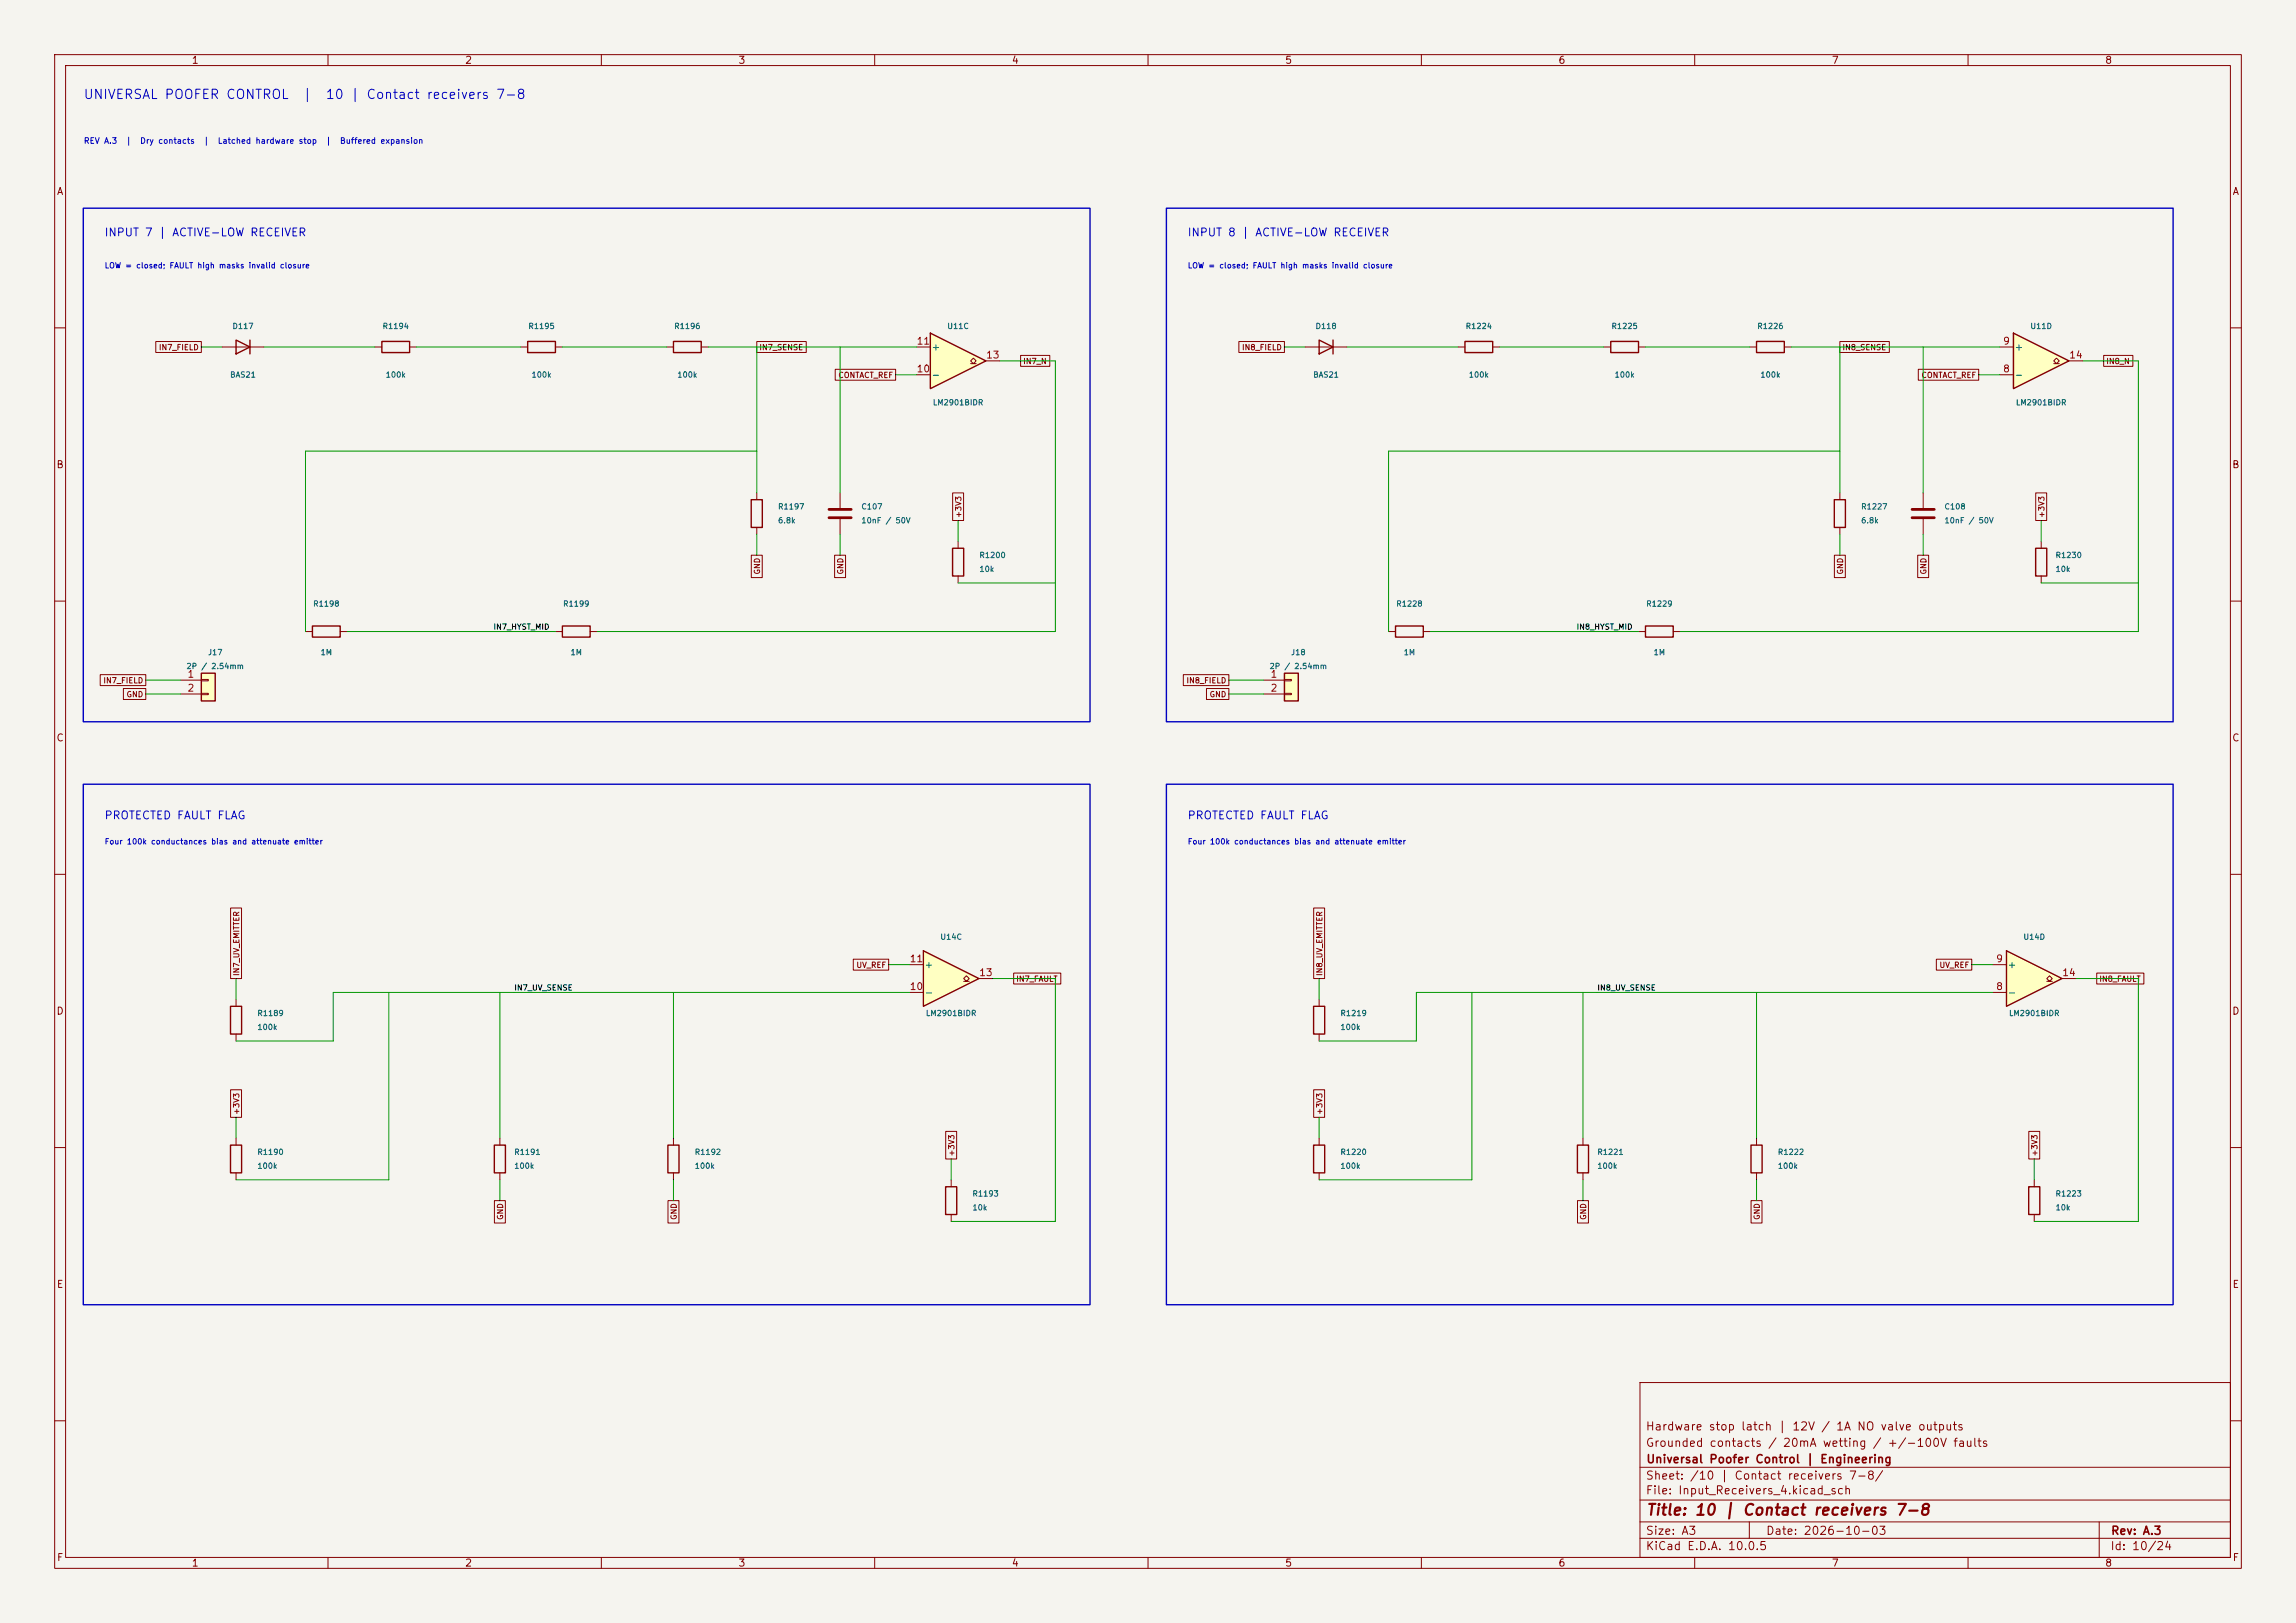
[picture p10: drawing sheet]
<svg xmlns="http://www.w3.org/2000/svg" width="420mm" height="297mm" viewBox="0 0 420 297" stroke-linecap="round" stroke-linejoin="round" font-family="sans-serif">
<defs><g id="words">
<text font-size="2" fill="#840000" x="301" y="277.8">Title: 10 | Contact receivers 7-8</text>
<g font-size="1.7" fill="#0000c2">
<text x="15.2" y="18.5">UNIVERSAL POOFER CONTROL</text>
<text x="55.2" y="18.5">|</text>
<text x="59.5" y="18.5">10 | Contact receivers 7-8</text>
</g>
<g font-size="1.5" fill="#840000">
<text x="300.9" y="262.1">Hardware stop latch | 12V / 1A NO valve outputs</text>
<text x="300.9" y="265.1">Grounded contacts / 20mA wetting / +/-100V faults</text>
<text x="301" y="268.1">Universal Poofer Control | Engineering</text>
<text x="300.9" y="273.8">File: Input_Receivers_4.kicad_sch</text>
<text x="300.9" y="271.1">Sheet: /10 | Contact receivers 7-8/</text>
<text x="300.9" y="281.2">Size: A3</text>
<text x="322.9" y="281.2">Date: 2026-10-03</text>
<text x="386" y="281.2">Rev: A.3</text>
<text x="300.9" y="284">KiCad E.D.A. 10.0.5</text>
<text x="385.9" y="284">Id: 10/24</text>
</g>
<g font-size="1.4" fill="#0000c2">
<text x="19" y="43.6">INPUT 7 | ACTIVE-LOW RECEIVER</text>
<text x="217.1" y="43.6">INPUT 8 | ACTIVE-LOW RECEIVER</text>
<text x="19" y="150.3">PROTECTED FAULT FLAG</text>
<text x="217.1" y="150.3">PROTECTED FAULT FLAG</text>
</g>
<g font-size="1.3" fill="#840000">
<text x="35" y="12">1</text>
<text x="85" y="12">2</text>
<text x="135" y="12">3</text>
<text x="185" y="12">4</text>
<text x="235" y="12">5</text>
<text x="285" y="12">6</text>
<text x="335" y="12">7</text>
<text x="385" y="12">8</text>
<text x="10.3" y="36">A</text>
<text x="408.3" y="36">A</text>
<text x="10.2" y="86">B</text>
<text x="408.2" y="86">B</text>
<text x="10.2" y="136">C</text>
<text x="408.2" y="136">C</text>
<text x="10.2" y="186">D</text>
<text x="408.2" y="186">D</text>
<text x="10.3" y="236">E</text>
<text x="408.3" y="236">E</text>
<text x="10.3" y="286">F</text>
<text x="35" y="287">1</text>
<text x="85" y="287">2</text>
<text x="135" y="287">3</text>
<text x="185" y="287">4</text>
<text x="235" y="287">5</text>
<text x="285" y="287">6</text>
<text x="335" y="287">7</text>
<text x="385" y="287">8</text>
<text x="408.3" y="286">F</text>
</g>
<g font-size="1.3" fill="#a90000">
<text x="167.6" y="63.4">11</text>
<text x="180.3" y="65.9">13</text>
<text x="366.3" y="63.4">9</text>
<text x="378.4" y="65.9">14</text>
<text x="167.6" y="68.4">10</text>
<text x="366.3" y="68.4">8</text>
<text x="34.2" y="124.3">1</text>
<text x="232.3" y="124.3">1</text>
<text x="34.2" y="126.9">2</text>
<text x="232.3" y="126.9">2</text>
<text x="166.3" y="176.4">11</text>
<text x="179" y="178.9">13</text>
<text x="365" y="176.4">9</text>
<text x="377.1" y="178.9">14</text>
<text x="166.3" y="181.5">10</text>
<text x="365" y="181.5">8</text>
</g>
<g font-size="1.3" fill="#006464">
<text x="170.3" y="64.5">+</text>
<text x="368.4" y="64.5">+</text>
<text x="170.3" y="69.5">-</text>
<text x="368.4" y="69.5">-</text>
<text x="169" y="177.5">+</text>
<text x="367.1" y="177.5">+</text>
<text x="169" y="182.6">-</text>
<text x="367.1" y="182.6">-</text>
</g>
<g font-size="1.1" fill="#0000c2">
<text x="15.2" y="26.6">REV A.3</text>
<text x="22.9" y="26.6">|</text>
<text x="25.5" y="26.6">Dry contacts</text>
<text x="37.1" y="26.6">|</text>
<text x="39.7" y="26.6">Latched hardware stop</text>
<text x="59.5" y="26.6">|</text>
<text x="62.1" y="26.6">Buffered expansion</text>
</g>
<g font-size="1" fill="#0000c2">
<text x="19.1" y="49.4">LOW = closed; FAULT high masks invalid closure</text>
<text x="217.2" y="49.4">LOW = closed; FAULT high masks invalid closure</text>
<text x="19.1" y="154.8">Four 100k conductances bias and attenuate emitter</text>
<text x="217.2" y="154.8">Four 100k conductances bias and attenuate emitter</text>
</g>
<g font-size="1" fill="#840000">
<text x="29" y="64.3">IN7_FIELD</text>
<text x="138.8" y="64.3">IN7_SENSE</text>
<text x="227.1" y="64.3">IN8_FIELD</text>
<text x="336.9" y="64.3">IN8_SENSE</text>
<text x="153.3" y="69.4">CONTACT_REF</text>
<text x="187.1" y="66.9">IN7_N</text>
<text x="351.4" y="69.4">CONTACT_REF</text>
<text x="385.2" y="66.9">IN8_N</text>
<text x="176.1" y="94.9" transform="rotate(-90 176.1 94.9)">+3V3</text>
<text x="374.2" y="94.9" transform="rotate(-90 374.2 94.9)">+3V3</text>
<text x="139.3" y="105.2" transform="rotate(-90 139.3 105.2)">GND</text>
<text x="154.5" y="105.2" transform="rotate(-90 154.5 105.2)">GND</text>
<text x="337.4" y="105.2" transform="rotate(-90 337.4 105.2)">GND</text>
<text x="352.6" y="105.2" transform="rotate(-90 352.6 105.2)">GND</text>
<text x="18.8" y="125.3">IN7_FIELD</text>
<text x="216.9" y="125.3">IN8_FIELD</text>
<text x="23" y="127.8">GND</text>
<text x="221.2" y="127.8">GND</text>
<text x="44" y="178.7" transform="rotate(-90 44 178.7)">IN7_UV_EMITTER</text>
<text x="156.6" y="177.4">UV_REF</text>
<text x="185.8" y="179.9">IN7_FAULT</text>
<text x="242.1" y="178.7" transform="rotate(-90 242.1 178.7)">IN8_UV_EMITTER</text>
<text x="354.7" y="177.4">UV_REF</text>
<text x="383.9" y="179.9">IN8_FAULT</text>
<text x="44" y="204.1" transform="rotate(-90 44 204.1)">+3V3</text>
<text x="242.1" y="204.1" transform="rotate(-90 242.1 204.1)">+3V3</text>
<text x="174.8" y="211.7" transform="rotate(-90 174.8 211.7)">+3V3</text>
<text x="372.9" y="211.7" transform="rotate(-90 372.9 211.7)">+3V3</text>
<text x="92.3" y="223.3" transform="rotate(-90 92.3 223.3)">GND</text>
<text x="124" y="223.3" transform="rotate(-90 124 223.3)">GND</text>
<text x="290.4" y="223.3" transform="rotate(-90 290.4 223.3)">GND</text>
<text x="322.1" y="223.3" transform="rotate(-90 322.1 223.3)">GND</text>
</g>
<g font-size="1" fill="#006464">
<text x="42.4" y="60.4">D117</text>
<text x="69.9" y="60.4">R1194</text>
<text x="96.6" y="60.4">R1195</text>
<text x="123.2" y="60.4">R1196</text>
<text x="173.2" y="60.4">U11C</text>
<text x="240.5" y="60.4">D118</text>
<text x="268" y="60.4">R1224</text>
<text x="294.7" y="60.4">R1225</text>
<text x="321.3" y="60.4">R1226</text>
<text x="371.3" y="60.4">U11D</text>
<text x="42" y="69.3">BAS21</text>
<text x="70.5" y="69.3">100k</text>
<text x="97.1" y="69.3">100k</text>
<text x="123.8" y="69.3">100k</text>
<text x="240.1" y="69.3">BAS21</text>
<text x="268.6" y="69.3">100k</text>
<text x="295.2" y="69.3">100k</text>
<text x="321.9" y="69.3">100k</text>
<text x="170.5" y="74.4">LM2901BIDR</text>
<text x="368.7" y="74.4">LM2901BIDR</text>
<text x="142.2" y="93.5">R1197</text>
<text x="157.5" y="93.5">C107</text>
<text x="340.3" y="93.5">R1227</text>
<text x="355.6" y="93.5">C108</text>
<text x="142.2" y="96">6.8k</text>
<text x="157.5" y="96">10nF / 50V</text>
<text x="340.3" y="96">6.8k</text>
<text x="355.6" y="96">10nF / 50V</text>
<text x="179.1" y="102.4">R1200</text>
<text x="179.1" y="104.9">10k</text>
<text x="375.9" y="102.4">R1230</text>
<text x="375.9" y="104.9">10k</text>
<text x="57.2" y="111.2">R1198</text>
<text x="102.9" y="111.2">R1199</text>
<text x="255.3" y="111.2">R1228</text>
<text x="301" y="111.2">R1229</text>
<text x="34" y="122.7">2P / 2.54mm</text>
<text x="37.9" y="120.1">J17</text>
<text x="58.5" y="120.1">1M</text>
<text x="104.3" y="120.1">1M</text>
<text x="232.1" y="122.7">2P / 2.54mm</text>
<text x="236.1" y="120.1">J18</text>
<text x="256.7" y="120.1">1M</text>
<text x="302.4" y="120.1">1M</text>
<text x="171.9" y="172.2">U14C</text>
<text x="370" y="172.2">U14D</text>
<text x="47" y="186.2">R1189</text>
<text x="47" y="188.7">100k</text>
<text x="169.3" y="186.2">LM2901BIDR</text>
<text x="245.1" y="186.2">R1219</text>
<text x="245.1" y="188.7">100k</text>
<text x="367.4" y="186.2">LM2901BIDR</text>
<text x="47" y="211.6">R1190</text>
<text x="47" y="214.1">100k</text>
<text x="94" y="211.6">R1191</text>
<text x="94" y="214.1">100k</text>
<text x="127" y="211.6">R1192</text>
<text x="127" y="214.1">100k</text>
<text x="245.1" y="211.6">R1220</text>
<text x="245.1" y="214.1">100k</text>
<text x="292.1" y="211.6">R1221</text>
<text x="292.1" y="214.1">100k</text>
<text x="325.1" y="211.6">R1222</text>
<text x="325.1" y="214.1">100k</text>
<text x="177.8" y="219.2">R1193</text>
<text x="177.8" y="221.7">10k</text>
<text x="375.9" y="219.2">R1223</text>
<text x="375.9" y="221.7">10k</text>
</g>
<g font-size="1" fill="#0f0f0f">
<text x="90.2" y="115.5">IN7_HYST_MID</text>
<text x="288.3" y="115.5">IN8_HYST_MID</text>
<text x="94" y="181.5">IN7_UV_SENSE</text>
<text x="292.1" y="181.5">IN8_UV_SENSE</text>
</g>
</g></defs>
<path d="M0 0h420v297h-420z" fill="#f5f4ef" stroke="#f5f4ef" stroke-width=".18"/>
<g fill="none" stroke="#840000" stroke-width=".18">
<path d="M10 10h400v277h-400zM12 12h396v273h-396zM60 10v2M110 10v2M160 10v2M210 10v2M260 10v2M310 10v2M360 10v2M10 60h2M408 60h2M10 110h2"/>
<path d="M408 110h2M10 160h2M408 160h2M10 210h2M408 210h2M300 253h108v32h-108zM10 260h2M300 278.5h108M300 274.5h108M300 268.5h108M320 278.5v3M384 278.5v6.5"/>
<path d="M408 260h2M60 285v2M110 285v2M160 285v2M210 285v2M260 285v2M300 281.5h108M310 285v2M360 285v2"/>
</g>
<path d="M170.2 61l10.1 5-10.1 5.1z" fill="#ffffc2"/>
<path d="M123.2 62.5h5.1v2h-5.1zM170.2 61l10.1 5-10.1 5.1zM42.2 209.6h2v5h-2zM122.2 209.6h2v5h-2zM240.3 209.6h2v5h-2zM320.3 209.6h2v5h-2zM371.1 217.2h2v5h-2z" fill="none" stroke="#840000" stroke-width=".25"/>
<g fill="none" stroke="#840000" stroke-width=".18">
<path d="M121.9 63.5h1.3M128.3 63.5h1.2M167.6 68.6h2.6M167.6 63.5h2.6M177.5 66.5h.6l-.6-.5 .6-.5 .5 .5-.5 .5h.5M180.3 66h2.6M43.2 208.3v1.3M43.2 214.6v1.3M123.2 208.3v1.3M123.2 214.6v1.3M241.3 208.3v1.3M241.3 214.6v1.3"/>
<path d="M321.3 208.3v1.3M321.3 214.6v1.3M372.1 215.9v1.3M372.1 222.2v1.3"/>
</g>
<path d="M36.8 123.2h2.6v5.1h-2.6z" fill="#ffffc2"/>
<path d="M241.3 62.2l2.5 1.3-2.5 1.3zM243.8 62.2v2.6M335.5 91.4h2.1v5.1h-2.1zM57.1 114.6h5.1v2h-5.1zM102.9 114.6h5v2h-5zM36.8 123.2h2.6v5.1h-2.6zM42.2 184.2h2v5h-2zM90.4 209.6h2.1v5h-2.1zM173 217.2h2v5h-2z" fill="none" stroke="#840000" stroke-width=".25"/>
<g fill="none" stroke="#840000" stroke-width=".18">
<path d="M238.8 63.5h7.6M336.5 90.2v1.2M336.5 96.5v1.3M351.8 90.2v2.8M351.8 95v2.8M55.9 115.6h1.2M62.2 115.6h1.3M101.6 115.6h1.3M107.9 115.6h1.3M33 124.5h3.8M33 127h3.8M36.8 124.3h1.3v.3h-1.3z"/>
<path d="M36.8 126.9h1.3v.2h-1.3zM43.2 182.9v1.3M43.2 189.2v1.3M91.4 208.3v1.3M91.4 214.6v1.3M174 215.9v1.3M174 222.2v1.3"/>
</g>
<path d="M349.8 93.2h4M349.8 94.7h4" fill="none" stroke="#840000" stroke-width=".51"/>
<path d="M234.9 123.2h2.6v5.1h-2.6z" fill="#ffffc2"/>
<path d="M268 62.5h5v2h-5zM294.6 62.5h5.1v2h-5.1zM137.4 91.4h2v5.1h-2zM174.2 100.3h2.1v5.1h-2.1zM301 114.6h5.1v2h-5.1zM234.9 123.2h2.6v5.1h-2.6z" fill="none" stroke="#840000" stroke-width=".25"/>
<g fill="none" stroke="#840000" stroke-width=".18">
<path d="M266.7 63.5h1.3M273 63.5h1.3M293.4 63.5h1.2M299.7 63.5h1.3M138.4 90.2v1.2M138.4 96.5v1.3M153.7 90.2v2.8M153.7 95v2.8M175.3 99.1v1.2M175.3 105.4v1.3M299.7 115.6h1.3M306.1 115.6h1.2"/>
<path d="M231.1 124.5h3.8M231.1 127h3.8M234.9 124.3h1.3v.3h-1.3zM234.9 126.9h1.3v.2h-1.3z"/>
</g>
<path d="M151.6 93.2h4.1M151.6 94.7h4.1" fill="none" stroke="#840000" stroke-width=".51"/>
<path d="M168.9 174l10.2 5.1-10.2 5.1z" fill="#ffffc2"/>
<path d="M43.2 62.2l2.5 1.3-2.5 1.3zM45.7 62.2v2.6M69.8 62.5h5.1v2h-5.1zM96.5 62.5h5.1v2h-5.1zM255.3 114.6h5v2h-5zM168.9 174l10.2 5.1-10.2 5.1zM240.3 184.2h2v5h-2zM288.5 209.6h2.1v5h-2.1z" fill="none" stroke="#840000" stroke-width=".25"/>
<g fill="none" stroke="#840000" stroke-width=".18">
<path d="M40.6 63.5h7.7M68.6 63.5h1.2M74.9 63.5h1.3M95.2 63.5h1.3M101.6 63.5h1.3M254 115.6h1.3M260.3 115.6h1.3M166.4 176.5h2.5M176.3 179.6h.5l-.5-.5 .5-.5 .5 .5-.5 .5h.5M179.1 179.1h2.5M166.4 181.6h2.5M241.3 182.9v1.3"/>
<path d="M241.3 189.2v1.3M289.6 208.3v1.3M289.6 214.6v1.3"/>
</g>
<path d="M367 174l10.2 5.1-10.2 5.1z" fill="#ffffc2"/>
<path d="M321.3 62.5h5.1v2h-5.1zM372.4 100.3h2v5.1h-2zM367 174l10.2 5.1-10.2 5.1z" fill="none" stroke="#840000" stroke-width=".25"/>
<path d="M320 63.5h1.3M326.4 63.5h1.3M373.4 99.1v1.2M373.4 105.4v1.3M364.5 176.5h2.5M374.4 179.6h.5l-.5-.5 .5-.5 .5 .5-.5 .5h.5M377.2 179.1h2.5M364.5 181.6h2.5" fill="none" stroke="#840000" stroke-width=".18"/>
<path d="M368.3 61l10.2 5-10.2 5.1z" fill="#ffffc2"/>
<path d="M368.3 61l10.2 5-10.2 5.1z" fill="none" stroke="#840000" stroke-width=".25"/>
<g fill="none" stroke="#840000" stroke-width=".18">
<path d="M28.5 62.5h8.3v2h-8.3zM138.4 62.5h9.1v2h-9.1zM152.8 67.6h11v2h-11zM186.7 65h5.3v2h-5.3zM226.6 62.5h8.3v2h-8.3zM336.5 62.5h9.1v2h-9.1zM350.9 67.6h11v2h-11zM365.8 68.6h2.5M365.8 63.5h2.5M375.7 66.5h.5l-.5-.5 .5-.5 .5 .5-.5 .5h.5M378.5 66h2.5M384.8 65h5.3v2h-5.3z"/>
<path d="M174.3 90.2h2v5.1h-2zM372.4 90.2h2v5.1h-2zM137.4 101.6h2v4.1h-2zM152.7 101.6h2v4.1h-2zM335.5 101.6h2.1v4.1h-2.1zM350.8 101.6h2v4.1h-2zM18.3 123.5h8.4v2h-8.4zM22.6 126h4.1v2h-4.1zM216.5 123.5h8.3v2h-8.3zM220.7 126h4.1v2h-4.1zM42.2 166.2h2v12.9h-2zM156.1 175.5h6.5v2h-6.5z"/>
<path d="M185.4 178.1h8.6v2h-8.6zM240.3 166.2h2v12.9h-2zM354.2 175.5h6.5v2h-6.5zM383.5 178.1h8.7v2h-8.7zM42.2 199.4h2v5.1h-2zM240.3 199.4h2v5.1h-2zM90.4 219.7h2v4.1h-2zM122.2 219.7h2v4.1h-2zM173 207h2v5.1h-2zM288.6 219.7h2v4.1h-2zM320.3 219.7h2v4.1h-2zM371.1 207h2v5.1h-2z"/>
</g>
<g fill="none" stroke="#009600" stroke-width=".18">
<path d="M36.8 63.5h3.8M48.3 63.5h20.3M76.2 63.5h19M102.9 63.5h19M129.5 63.5h38.1M138.4 63.5v26.7M153.7 63.5v26.7M163.8 68.6h3.8M182.9 66h10.1v49.6h-83.8M234.9 63.5h3.9M246.4 63.5h20.3M274.3 63.5h19.1"/>
<path d="M301 63.5h19M327.7 63.5h38.1M336.5 63.5v26.7M351.8 63.5v26.7M361.9 68.6h3.9M381 66h10.2v49.6h-83.9M138.4 82.6h-82.5v33M138.4 97.8v3.8M153.7 97.8v3.8M175.3 95.3v3.8M336.5 82.6h-82.5v33M336.5 97.8v3.8"/>
<path d="M351.8 97.8v3.8M373.4 95.3v3.8M63.5 115.6h38.1M175.3 106.7h17.7M261.6 115.6h38.1M373.4 106.7h17.8M26.7 127h6.3M26.7 124.5h6.3M224.8 127h6.3M224.8 124.5h6.3M43.2 179.1v3.8M162.6 176.5h3.8"/>
<path d="M181.6 179.1h11.4v44.4h-19M241.3 179.1v3.8M360.7 176.5h3.8M379.7 179.1h11.5v44.4h-19.1M71.1 181.6v34.3h-27.9M91.4 181.6v26.7M123.2 181.6v26.7M166.4 181.6h-105.4v8.9h-17.8M269.2 181.6v34.3h-27.9M289.6 181.6v26.7M321.3 181.6v26.7M364.5 181.6h-105.4v8.9h-17.8"/>
<path d="M43.2 204.5v3.8M91.4 215.9v3.8M123.2 215.9v3.8M174 212.1v3.8M241.3 204.5v3.8M289.6 215.9v3.8M321.3 215.9v3.8M372.1 212.1v3.8"/>
</g>
<path d="M15.2 38.1h184.2v94h-184.2zM213.4 38.1h184.1v94h-184.1zM15.2 143.5h184.2v95.3h-184.2zM213.4 143.5h184.1v95.3h-184.1z" fill="none" stroke="#0000c2" stroke-width=".25"/>
<use href="#words"/>
</svg>
